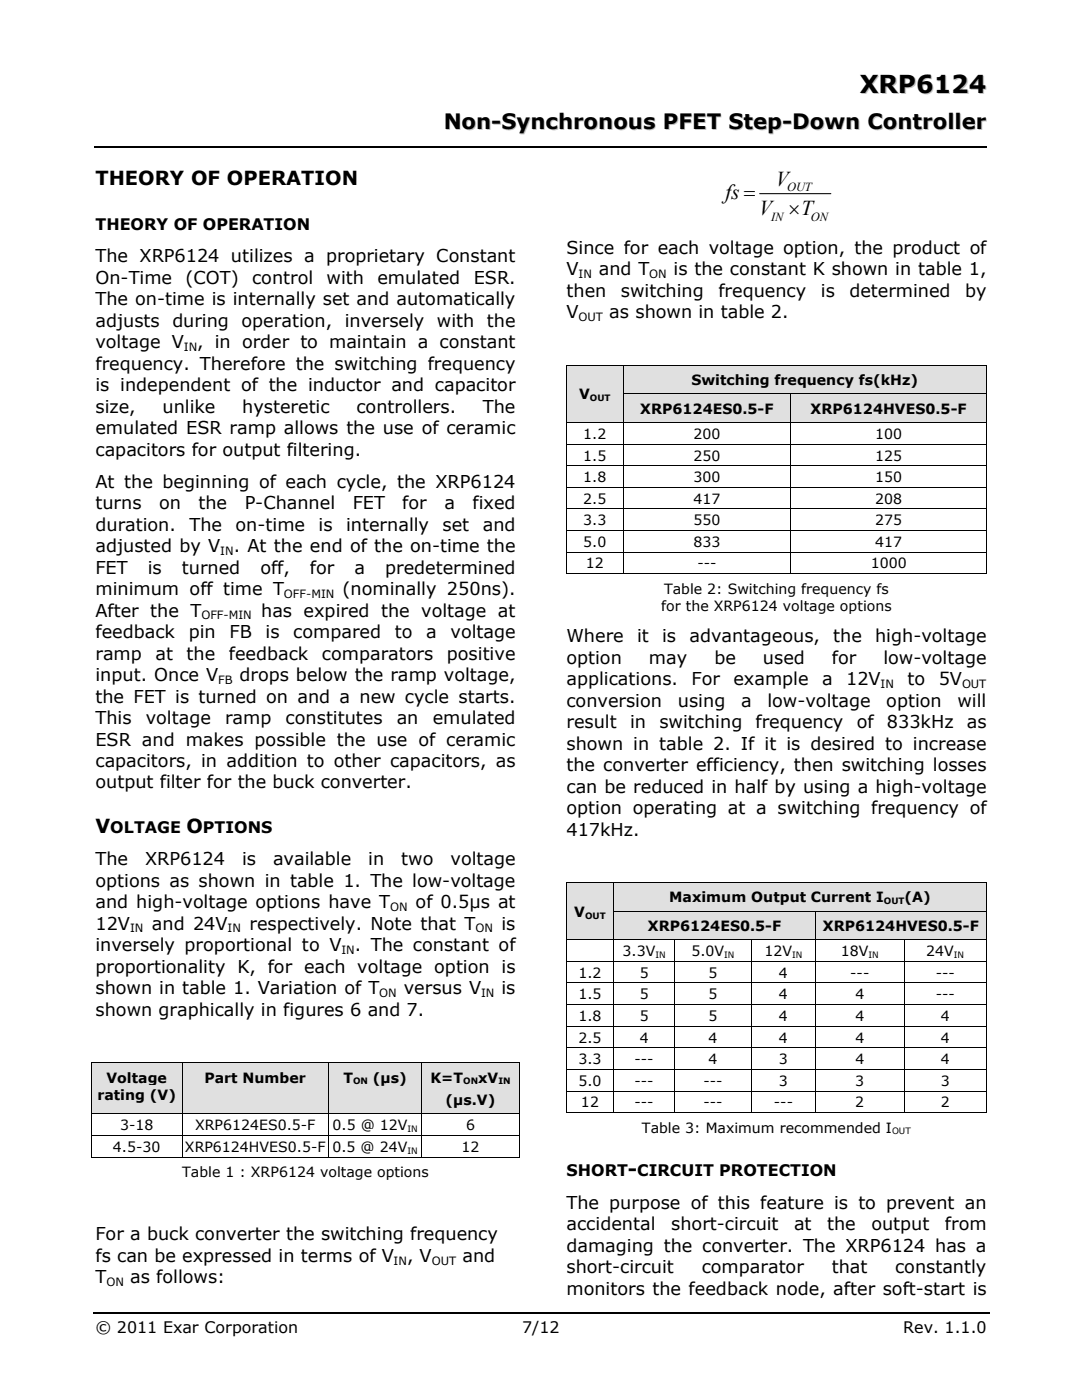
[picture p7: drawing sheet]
<svg xmlns="http://www.w3.org/2000/svg" width="216mm" height="279mm" viewBox="0 0 216 279" stroke-linecap="round" stroke-linejoin="round" font-family="sans-serif">
<defs><g id="words">
<text font-size="4.9" fill="#c0c0c0" x="171.8" y="18.7">XRP6124</text>
<text font-size="4.2" fill="#c0c0c0" x="88.7" y="26">Non-Synchronous PFET Step-Down Controller</text>
<g font-size="4.2">
<text x="144.8" y="39.7">fs =</text>
<text x="154.8" y="37">V</text>
<text x="151.5" y="43">V ×T</text>
</g>
<g font-size="3.9">
<text x="19" y="36.9">THEORY OF OPERATION</text>
<text x="19" y="166.2">V</text>
<text x="37.2" y="166.2">O</text>
<text x="125.3" y="234.8">-</text>
</g>
<g font-size="3.5">
<text x="19" y="52.3">The XRP6124 utilizes a proprietary Constant</text>
<text x="113" y="50.7">Since for each voltage option, the product of</text>
<text x="19" y="56.6">On-Time</text>
<text x="37" y="56.6">(COT)</text>
<text x="50.3" y="56.6">control</text>
<text x="65.2" y="56.6">with</text>
<text x="75.3" y="56.6">emulated</text>
<text x="94.5" y="56.6">ESR.</text>
<text x="113" y="59.2">then</text>
<text x="113" y="54.9">V</text>
<text x="119.5" y="54.9">and T</text>
<text x="123.9" y="59.2">switching</text>
<text x="134.4" y="54.9">is the constant K shown in table 1,</text>
<text x="143.3" y="59.2">frequency</text>
<text x="163.8" y="59.2">is</text>
<text x="169.5" y="59.2">determined</text>
<text x="192.6" y="59.2">by</text>
<text x="19" y="60.9">The on-time is internally set and automatically</text>
<text x="19" y="65.2">adjusts</text>
<text x="34.4" y="65.2">during</text>
<text x="48.2" y="65.2">operation,</text>
<text x="68.8" y="65.2">inversely</text>
<text x="87.2" y="65.2">with</text>
<text x="97.2" y="65.2">the</text>
<text x="113" y="63.5">V</text>
<text x="121.6" y="63.5">as shown in table 2.</text>
<text x="19" y="69.5">voltage V</text>
<text x="39.4" y="69.5">, in order to maintain a constant</text>
<text x="19.1" y="73.8">frequency. Therefore the switching frequency</text>
<text x="19.1" y="78.1">is independent of the inductor and capacitor</text>
<text x="19.1" y="82.4">size,</text>
<text x="32.4" y="82.4">unlike</text>
<text x="48.3" y="82.4">hysteretic</text>
<text x="71.1" y="82.4">controllers.</text>
<text x="96.4" y="82.4">The</text>
<text x="19.1" y="86.6">emulated ESR ramp allows the use of ceramic</text>
<text x="19.1" y="90.9">capacitors for output filtering.</text>
<text x="19.1" y="97.3">At the beginning of each cycle, the XRP6124</text>
<text x="19.1" y="101.6">turns</text>
<text x="31.7" y="101.6">on</text>
<text x="39.6" y="101.6">the</text>
<text x="48.8" y="101.6">P-Channel</text>
<text x="70.4" y="101.6">FET</text>
<text x="80.3" y="101.6">for</text>
<text x="88.7" y="101.6">a</text>
<text x="94.3" y="101.6">fixed</text>
<text x="19.1" y="105.9">duration.</text>
<text x="37.8" y="105.9">The</text>
<text x="47" y="105.9">on-time</text>
<text x="63.6" y="105.9">is</text>
<text x="69.1" y="105.9">internally</text>
<text x="88.3" y="105.9">set</text>
<text x="96.3" y="105.9">and</text>
<text x="19.1" y="110.2">adjusted by V</text>
<text x="46.7" y="110.2">. At the end of the on-time the</text>
<text x="19" y="114.5">FET</text>
<text x="19" y="118.8">minimum off time T</text>
<text x="29.5" y="114.5">is</text>
<text x="36.3" y="114.5">turned</text>
<text x="51.9" y="114.5">off,</text>
<text x="61.8" y="114.5">for</text>
<text x="68.4" y="118.8">(nominally 250ns).</text>
<text x="70.7" y="114.5">a</text>
<text x="76.9" y="114.5">predetermined</text>
<text x="19" y="123.1">After the T</text>
<text x="52.1" y="123.1">has expired the voltage at</text>
<text x="19" y="127.3">feedback</text>
<text x="19" y="131.6">ramp</text>
<text x="31" y="131.6">at</text>
<text x="37.2" y="131.6">the</text>
<text x="37.7" y="127.3">pin</text>
<text x="45.7" y="131.6">feedback</text>
<text x="45.8" y="127.3">FB</text>
<text x="53" y="127.3">is</text>
<text x="58.5" y="127.3">compared</text>
<text x="64.2" y="131.6">comparators</text>
<text x="78.8" y="127.3">to</text>
<text x="85.1" y="127.3">a</text>
<text x="89.2" y="131.6">positive</text>
<text x="89.9" y="127.3">voltage</text>
<text x="113" y="128.2">Where</text>
<text x="127.1" y="128.2">it</text>
<text x="132.1" y="128.2">is</text>
<text x="137.6" y="128.2">advantageous,</text>
<text x="166.3" y="128.2">the</text>
<text x="174.6" y="128.2">high-voltage</text>
<text x="19" y="135.9">input. Once V</text>
<text x="47.8" y="135.9">drops below the ramp voltage,</text>
<text x="113" y="132.5">option</text>
<text x="113" y="136.7">applications.</text>
<text x="129.5" y="132.5">may</text>
<text x="138" y="136.7">For</text>
<text x="142.5" y="132.5">be</text>
<text x="146.3" y="136.7">example</text>
<text x="152.2" y="132.5">used</text>
<text x="164" y="136.7">a</text>
<text x="166" y="132.5">for</text>
<text x="168.8" y="136.7">12V</text>
<text x="176.3" y="132.5">low-voltage</text>
<text x="181.1" y="136.7">to</text>
<text x="187.3" y="136.7">5V</text>
<text x="19.1" y="140.2">the FET is turned on and a new cycle starts.</text>
<text x="113" y="141">conversion</text>
<text x="135.2" y="141">using</text>
<text x="147.9" y="141">a</text>
<text x="153.1" y="141">low-voltage</text>
<text x="176.9" y="141">option</text>
<text x="191" y="141">will</text>
<text x="19.1" y="144.5">This</text>
<text x="19.1" y="148.8">ESR and makes possible the use of ceramic</text>
<text x="29.1" y="144.5">voltage</text>
<text x="44.9" y="144.5">ramp</text>
<text x="57" y="144.5">constitutes</text>
<text x="79.2" y="144.5">an</text>
<text x="86.3" y="144.5">emulated</text>
<text x="113" y="145.3">result</text>
<text x="113" y="149.6">shown in table 2. If it is desired to increase</text>
<text x="125.7" y="145.3">in</text>
<text x="131.6" y="145.3">switching</text>
<text x="150.8" y="145.3">frequency</text>
<text x="170.9" y="145.3">of</text>
<text x="177" y="145.3">833kHz</text>
<text x="192.9" y="145.3">as</text>
<text x="19.1" y="153.1">capacitors, in addition to other capacitors, as</text>
<text x="113" y="153.9">the converter efficiency, then switching losses</text>
<text x="19.1" y="157.4">output filter for the buck converter.</text>
<text x="113" y="158.2">can be reduced in half by using a high-voltage</text>
<text x="113" y="162.5">option operating at a switching frequency of</text>
<text x="113" y="166.8">417kHz.</text>
<text x="19" y="172.7">The</text>
<text x="29" y="172.7">XRP6124</text>
<text x="48.3" y="172.7">is</text>
<text x="54.5" y="172.7">available</text>
<text x="73.5" y="172.7">in</text>
<text x="80.1" y="172.7">two</text>
<text x="89.9" y="172.7">voltage</text>
<text x="19" y="177">options as shown in table 1. The low-voltage</text>
<text x="19" y="185.6">12V</text>
<text x="19" y="181.3">and high-voltage options have T</text>
<text x="30.3" y="185.6">and 24V</text>
<text x="49.8" y="185.6">respectively. Note that T</text>
<text x="82.9" y="181.3">of 0.5µs at</text>
<text x="100.1" y="185.6">is</text>
<text x="19.1" y="189.9">inversely proportional to V</text>
<text x="70.8" y="189.9">. The constant of</text>
<text x="19.1" y="194.1">proportionality K, for each voltage option is</text>
<text x="19.1" y="198.4">shown in table 1. Variation of T</text>
<text x="19.1" y="202.7">shown graphically in figures 6 and 7.</text>
<text x="80.6" y="198.4">versus V</text>
<text x="100.1" y="198.4">is</text>
<text x="113" y="241.2">The purpose of this feature is to prevent an</text>
<text x="113" y="245.5">accidental</text>
<text x="133.9" y="245.5">short-circuit</text>
<text x="158.4" y="245.5">at</text>
<text x="165" y="245.5">the</text>
<text x="173.9" y="245.5">output</text>
<text x="188.5" y="245.5">from</text>
<text x="19" y="247.5">For a buck converter the switching frequency</text>
<text x="19" y="251.8">fs can be expressed in terms of V</text>
<text x="81.2" y="251.8">, V</text>
<text x="92.3" y="251.8">and</text>
<text x="113" y="249.8">damaging the converter. The XRP6124 has a</text>
<text x="19" y="256.1">T</text>
<text x="26" y="256.1">as follows:</text>
<text x="113" y="254.1">short-circuit</text>
<text x="140" y="254.1">comparator</text>
<text x="166" y="254.1">that</text>
<text x="178.6" y="254.1">constantly</text>
<text x="113" y="258.4">monitors the feedback node, after soft-start is</text>
</g>
<g font-size="3.2">
<text x="19" y="45.9">THEORY OF OPERATION</text>
<text x="22" y="166.2">OLTAGE</text>
<text x="40.5" y="166.2">PTIONS</text>
<text x="113" y="234.8">SHORT CIRCUIT PROTECTION</text>
<text x="19" y="266">© 2011 Exar Corporation</text>
<text x="104.2" y="266">7/12</text>
<text x="180.2" y="266">Rev. 1.1.0</text>
</g>
<g font-size="2.8">
<text x="138" y="76.9">Switching frequency fs(kHz)</text>
<text x="115.5" y="79.7">V</text>
<text x="127.8" y="82.6">XRP6124ES0.5-F</text>
<text x="161.8" y="82.6">XRP6124HVES0.5-F</text>
<text x="116.4" y="87.6">1.2</text>
<text x="138.4" y="87.6">200</text>
<text x="174.6" y="87.6">100</text>
<text x="116.4" y="91.9">1.5</text>
<text x="138.4" y="91.9">250</text>
<text x="174.6" y="91.9">125</text>
<text x="116.4" y="96.2">1.8</text>
<text x="116.4" y="100.5">2.5</text>
<text x="138.4" y="96.2">300</text>
<text x="138.4" y="100.5">417</text>
<text x="174.6" y="96.2">150</text>
<text x="174.6" y="100.5">208</text>
<text x="116.4" y="104.8">3.3</text>
<text x="138.4" y="104.8">550</text>
<text x="174.6" y="104.8">275</text>
<text x="116.4" y="109.2">5.0</text>
<text x="116.9" y="113.5">12</text>
<text x="138.4" y="109.2">833</text>
<text x="139.2" y="113.5">---</text>
<text x="173.7" y="113.5">1000</text>
<text x="174.6" y="109.2">417</text>
<text x="132.5" y="118.5">Table 2: Switching frequency fs</text>
<text x="132" y="121.9">for the XRP6124 voltage options</text>
<text x="114.6" y="183">V</text>
<text x="129.3" y="185.8">XRP6124ES0.5-F</text>
<text x="133.5" y="180.1">Maximum Output Current I</text>
<text x="164.2" y="185.8">XRP6124HVES0.5-F</text>
<text x="180.5" y="180.1">(A)</text>
<text x="124.2" y="190.8">3.3V</text>
<text x="138" y="190.8">5.0V</text>
<text x="152.5" y="190.8">12V</text>
<text x="167.8" y="190.8">18V</text>
<text x="184.8" y="190.8">24V</text>
<text x="115.4" y="195.1">1.2</text>
<text x="127.6" y="195.1">5</text>
<text x="141.4" y="195.1">5</text>
<text x="155.4" y="195.1">4</text>
<text x="169.7" y="195.1">---</text>
<text x="186.7" y="195.1">---</text>
<text x="115.4" y="199.5">1.5</text>
<text x="115.4" y="203.8">1.8</text>
<text x="127.6" y="203.8">5</text>
<text x="127.6" y="199.5">5</text>
<text x="141.4" y="203.8">5</text>
<text x="141.4" y="199.5">5</text>
<text x="155.4" y="203.8">4</text>
<text x="155.4" y="199.5">4</text>
<text x="170.7" y="203.8">4</text>
<text x="170.7" y="199.5">4</text>
<text x="186.7" y="199.5">---</text>
<text x="187.7" y="203.8">4</text>
<text x="115.4" y="208.1">2.5</text>
<text x="127.6" y="208.1">4</text>
<text x="141.4" y="208.1">4</text>
<text x="155.4" y="208.1">4</text>
<text x="170.7" y="208.1">4</text>
<text x="187.7" y="208.1">4</text>
<text x="115.4" y="212.4">3.3</text>
<text x="126.6" y="212.4">---</text>
<text x="141.4" y="212.4">4</text>
<text x="155.4" y="212.4">3</text>
<text x="170.7" y="212.4">4</text>
<text x="187.7" y="212.4">4</text>
<text x="19.4" y="219.5">rating (V)</text>
<text x="21.3" y="216.1">Voltage</text>
<text x="40.8" y="216.1">Part Number</text>
<text x="68.5" y="216.1">T</text>
<text x="74.4" y="216.1">(µs)</text>
<text x="85.9" y="216.1">K=T</text>
<text x="88.9" y="220.6">(μs.V)</text>
<text x="95.4" y="216.1">xV</text>
<text x="115.4" y="216.7">5.0</text>
<text x="115.9" y="221">12</text>
<text x="126.6" y="216.7">---</text>
<text x="126.6" y="221">---</text>
<text x="140.4" y="216.7">---</text>
<text x="140.4" y="221">---</text>
<text x="154.4" y="221">---</text>
<text x="155.4" y="216.7">3</text>
<text x="170.7" y="221">2</text>
<text x="170.7" y="216.7">3</text>
<text x="187.7" y="221">2</text>
<text x="187.7" y="216.7">3</text>
<text x="24" y="225.6">3-18</text>
<text x="38.9" y="225.6">XRP6124ES0.5-F</text>
<text x="66.4" y="225.6">0.5 @ 12V</text>
<text x="93" y="225.6">6</text>
<text x="128.1" y="226">Table 3: Maximum recommended I</text>
<text x="22.5" y="229.9">4.5-30</text>
<text x="36.9" y="229.9">XRP6124HVES0.5-F</text>
<text x="66.4" y="229.9">0.5 @ 24V</text>
<text x="92.1" y="229.9">12</text>
<text x="36.4" y="234.9">Table 1 : XRP6124 voltage options</text>
</g>
<g font-size="2.5">
<text x="157.1" y="38.1">OUT</text>
<text x="153.9" y="44">IN</text>
<text x="161.8" y="44">ON</text>
</g>
<g font-size="2.3">
<text x="115.4" y="55.5">IN</text>
<text x="129.6" y="55.5">ON</text>
<text x="115.4" y="64.1">OUT</text>
<text x="36.7" y="70">IN</text>
<text x="44" y="110.7">IN</text>
<text x="56.7" y="119.3">OFF-MIN</text>
<text x="40.2" y="123.6">OFF-MIN</text>
<text x="43.5" y="136.4">FB</text>
<text x="175.7" y="137.3">IN</text>
<text x="192" y="137.3">OUT</text>
<text x="77.8" y="181.8">ON</text>
<text x="26" y="186.1">IN</text>
<text x="45.4" y="186.1">IN</text>
<text x="68.1" y="190.4">IN</text>
<text x="94.9" y="186.1">ON</text>
<text x="75.7" y="199">ON</text>
<text x="96" y="199">IN</text>
<text x="21.2" y="256.6">ON</text>
<text x="78.5" y="252.4">IN</text>
<text x="86.1" y="252.4">OUT</text>
</g>
<g font-size="1.8">
<text x="117.7" y="80.1">OUT</text>
<text x="116.8" y="183.3">OUT</text>
<text x="176.4" y="180.4">OUT</text>
<text x="130.8" y="191.2">IN</text>
<text x="144.5" y="191.2">IN</text>
<text x="158.1" y="191.2">IN</text>
<text x="173.3" y="191.2">IN</text>
<text x="190.4" y="191.2">IN</text>
<text x="70.4" y="216.4">ON</text>
<text x="92.4" y="216.4">ON</text>
<text x="99.4" y="216.4">IN</text>
<text x="81.3" y="225.9">IN</text>
<text x="178" y="226.4">OUT</text>
<text x="81.3" y="230.2">IN</text>
</g>
</g></defs>
<path d="M18.8 29.4h51M69.9 29.4h127M18.5 262h178.9" fill="none" stroke="#000" stroke-width=".34"/>
<path d="M69.6 29.2h.3v.4h-.3z" fill="#000"/>
<g fill="#e0e0e0">
<path d="M18.4 212.2h17.8v10h-17.8z"/>
<path d="M18.8 212.2h17v4.5h-17z"/>
<path d="M18.8 216.7h17v4.4h-17z"/>
<path d="M36.4 212.2h29.1v10h-29.1z"/>
<path d="M36.8 212.2h28.2v5.5h-28.2z"/>
<path d="M65.7 212.2h18.4v10h-18.4z"/>
<path d="M66.1 212.2h17.5v5.5h-17.5z"/>
<path d="M84.2 212.2h19.4v10h-19.4z"/>
<path d="M84.6 212.2h18.5v5.5h-18.5z"/>
<path d="M84.6 217.7h18.5v4.5h-18.5z"/>
</g>
<path d="M18.2 212h.1v.2h-.1zM103.6 212h.2v.2h-.2zM103.6 230.8h.2v.2h-.2z" fill="#000"/>
<g fill="none" stroke="#000" stroke-width=".2">
<path d="M151.6 38.7h14.2M18.2 212.1h85.6M18.2 212.2v10M36.3 212.2v10M65.6 212.2v10M84.1 212.2v10M103.7 212.2v10M18.2 222.3h85.6M18.2 226.6h85.6M18.2 230.9h18M18.2 222.4v4.1M18.2 226.7v4.3"/>
<path d="M36.3 222.4v4.1M36.3 226.7v4.3M36.4 230.9h29.1M65.6 222.4v4.1M65.6 226.7v4.3M65.7 230.9h18.4M84.1 222.4v4.1M84.1 226.7v4.3M84.2 230.9h19.4M103.7 222.4v4.1M103.7 226.7v4.3"/>
</g>
<g fill="#e0e0e0">
<path d="M113.1 73h11.2v11.2h-11.2z"/>
<path d="M113.5 75.8h10.3v5.6h-10.3z"/>
<path d="M124.4 73h72.4v5.5h-72.4z"/>
<path d="M124.9 73h71.4v5.5h-71.4z"/>
</g>
<path d="M112.9 72.8h.2v.2h-.2zM196.8 72.8h.1v.2h-.1z" fill="#000"/>
<path d="M112.9 72.9h84M113 73v5.5M124.4 73v5.5M196.8 73v5.5" fill="none" stroke="#000" stroke-width=".2"/>
<g fill="#e0e0e0">
<path d="M124.4 78.7h33.3v5.5h-33.3z"/>
<path d="M124.9 78.7h32.4v5.5h-32.4z"/>
<path d="M157.9 78.7h38.9v5.5h-38.9z"/>
<path d="M158.3 78.7h38v5.5h-38z"/>
</g>
<path d="M112.9 78.5h.2v.2h-.2zM124.3 78.5h.1v.2h-.1zM196.8 114.4h.1v.2h-.1z" fill="#000"/>
<g fill="none" stroke="#000" stroke-width=".2">
<path d="M113 78.7v5.5M124.4 78.7v5.5M124.4 78.6h72.5M157.8 78.7v5.5M196.8 78.7v5.5M112.9 84.3h84M112.9 88.6h84M112.9 92.9h84M112.9 97.3h84M113 84.4v4.1M113 88.7v4.2M113 93v4.2"/>
<path d="M113 97.3v4.2M124.4 84.4v4.1M124.4 88.7v4.2M124.4 93v4.2M124.4 97.3v4.2M157.8 84.4v4.1M157.8 88.7v4.2M157.8 93v4.2M157.8 97.3v4.2M196.8 84.4v4.1M196.8 88.7v4.2M196.8 93v4.2"/>
<path d="M196.8 97.3v4.2M112.9 101.6h84M112.9 105.9h84M112.9 110.2h84M112.9 114.5h11.4M113 101.6v4.2M113 106v4.1M113 110.3v4.3M124.4 101.6v4.2M124.4 106v4.1M124.4 110.3v4.3M124.4 114.5h33.3"/>
<path d="M157.8 101.6v4.2M157.8 106v4.1M157.8 110.3v4.3M157.9 114.5h38.9M196.8 101.6v4.2M196.8 106v4.1M196.8 110.3v4.3"/>
</g>
<g fill="#e0e0e0">
<path d="M113.1 176.2h9.3v11.3h-9.3z"/>
<path d="M113.5 179.1h8.4v5.5h-8.4z"/>
<path d="M122.5 176.2h74.3v5.6h-74.3z"/>
<path d="M123 176.2h73.3v5.6h-73.3z"/>
</g>
<path d="M112.9 176h.2v.2h-.2zM196.8 176h.1v.2h-.1z" fill="#000"/>
<path d="M112.9 176.1h84M113 176.2v5.6M122.4 176.2v5.6M196.8 176.2v5.6" fill="none" stroke="#000" stroke-width=".2"/>
<g fill="#e0e0e0">
<path d="M122.5 181.9h40.1v5.6h-40.1z"/>
<path d="M123 181.9h39.2v5.6h-39.2z"/>
<path d="M162.8 181.9h34v5.6h-34z"/>
<path d="M163.2 181.9h33.1v5.6h-33.1z"/>
</g>
<path d="M112.9 181.8h.2v.1h-.2zM196.8 222h.1v.1h-.1z" fill="#000"/>
<g fill="none" stroke="#000" stroke-width=".2">
<path d="M112.9 187.6h84M112.9 191.9h84M112.9 196.2h84M113 181.9v5.6M113 187.6v4.2M113 192v4.1M113 196.3v4.1M122.4 181.8h74.5M122.4 181.9v5.6M122.4 187.6v4.2M122.4 192v4.1M122.4 196.3v4.1"/>
<path d="M134.6 187.6v4.2M134.6 192v4.1M134.6 196.3v4.1M149.9 187.6v4.2M149.9 192v4.1M149.9 196.3v4.1M162.7 181.9v5.6M162.7 187.6v4.2M162.7 192v4.1M162.7 196.3v4.1M180.4 187.6v4.2M180.4 192v4.1"/>
<path d="M180.4 196.3v4.1M196.8 181.9v5.6M196.8 187.6v4.2M196.8 192v4.1M196.8 196.3v4.1M112.9 200.5h84M112.9 204.8h84M112.9 209.1h84M112.9 213.4h84M112.9 217.7h84M113 200.6v4.1M113 204.9v4.1"/>
<path d="M113 209.2v4.1M113 213.5v4.2M113 217.8v4.3M122.4 200.6v4.1M122.4 204.9v4.1M122.4 209.2v4.1M122.4 213.5v4.2M122.4 217.8v4.3M134.6 200.6v4.1M134.6 204.9v4.1M134.6 209.2v4.1M134.6 213.5v4.2"/>
<path d="M134.6 217.8v4.3M149.9 200.6v4.1M149.9 204.9v4.1M149.9 209.2v4.1M149.9 213.5v4.2M149.9 217.8v4.3M162.7 200.6v4.1M162.7 204.9v4.1M162.7 209.2v4.1M162.7 213.5v4.2M162.7 217.8v4.3M180.4 200.6v4.1"/>
<path d="M180.4 204.9v4.1M180.4 209.2v4.1M180.4 213.5v4.2M180.4 217.8v4.3M196.8 200.6v4.1M196.8 204.9v4.1M196.8 209.2v4.1M196.8 213.5v4.2M196.8 217.8v4.3M112.9 222.1h9.5M122.5 222.1h12M134.7 222.1h15.2"/>
<path d="M150 222.1h12.6M162.8 222.1h17.5M180.5 222.1h16.3"/>
</g>
<use href="#words"/>
</svg>
